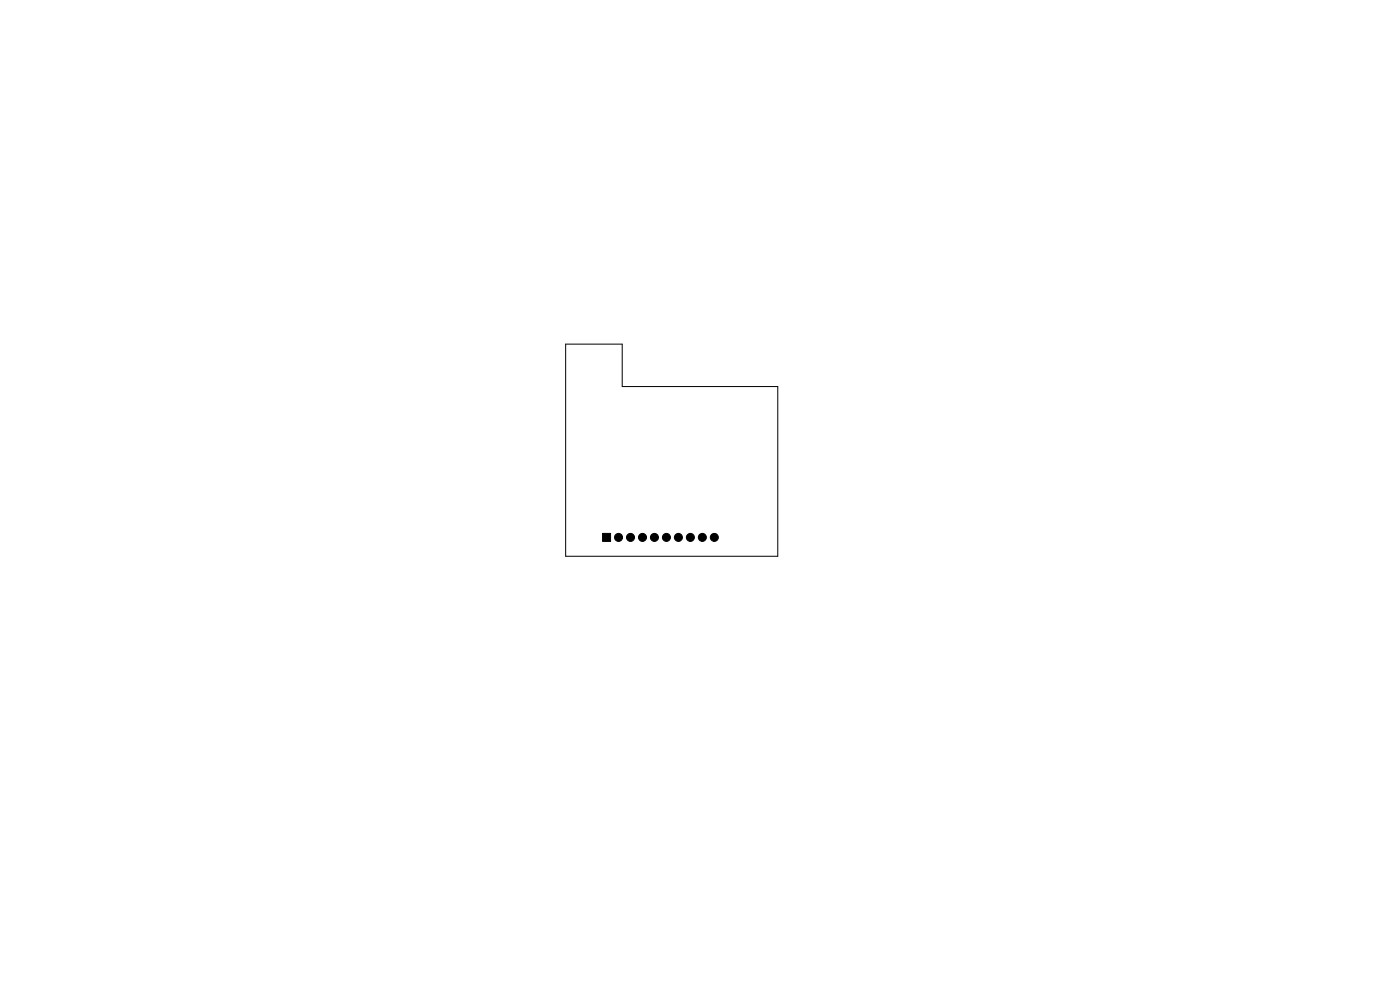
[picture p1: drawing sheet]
<svg xmlns="http://www.w3.org/2000/svg" width="297mm" height="210mm" viewBox="0 0 297 210" stroke-linecap="round" stroke-linejoin="round" font-family="sans-serif">
<g fill="#000" stroke="#000" stroke-width=".21">
<path d="M127.8 113.2h1.7v1.7h-1.7z"/>
<circle cx="131.2" cy="114" r=".85"/>
<circle cx="133.8" cy="114" r=".85"/>
<circle cx="136.3" cy="114" r=".85"/>
<circle cx="138.8" cy="114" r=".85"/>
<circle cx="141.4" cy="114" r=".85"/>
<circle cx="143.9" cy="114" r=".85"/>
<circle cx="146.5" cy="114" r=".85"/>
<circle cx="149" cy="114" r=".85"/>
<circle cx="151.5" cy="114" r=".85"/>
</g>
<path d="M120 73h12v9h33v36h-45z" fill="none" stroke="#000" stroke-width=".21"/>
</svg>
